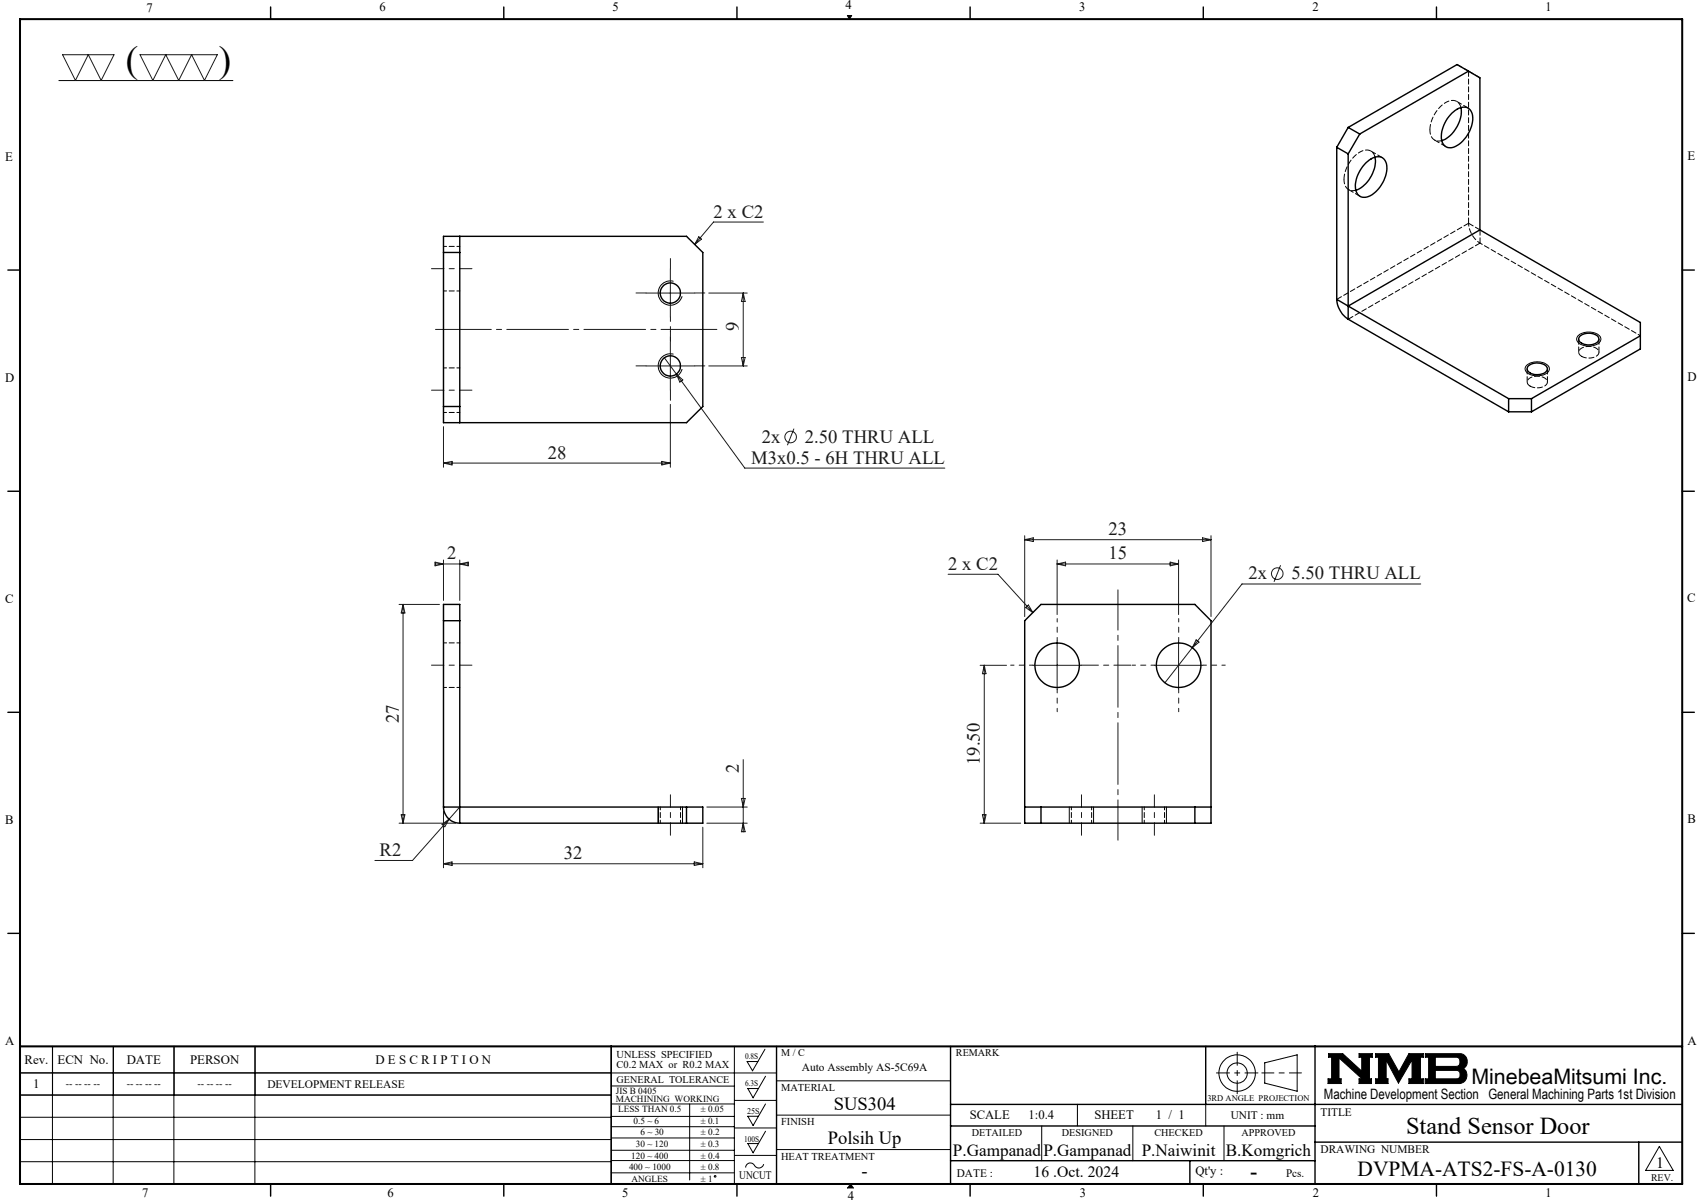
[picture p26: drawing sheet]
<svg xmlns="http://www.w3.org/2000/svg" width="420mm" height="297mm" viewBox="0 0 420 297" stroke-linecap="round" stroke-linejoin="round" font-family="sans-serif">
<defs><g id="words">
<g font-size="9.2">
<text x="31.1" y="17.7">(</text>
<text x="54" y="17.8">)</text>
</g>
<text font-size="6" x="347.2" y="280">Stand Sensor Door</text>
<g font-size="5.3">
<text x="363.3" y="267.7">MinebeaMitsumi Inc.</text>
<text x="335.2" y="290.4">DVPMA-ATS2-FS-A-0130</text>
</g>
<text font-size="4.9" x="308.8" y="290.9">-</text>
<g font-size="4.6" fill="#191924">
<text x="176.2" y="53.7">2 x C2</text>
<text x="182.4" y="81.8" transform="rotate(-90 182.4 81.8)">9</text>
<text x="135.2" y="113.2">28</text>
<text x="188.1" y="109.3">2x</text>
<text x="198.8" y="109.3">2.50 THRU ALL</text>
<text x="185.5" y="114.4">M3x0.5 - 6H THRU ALL</text>
<text x="273.7" y="132.1">23</text>
<text x="110.4" y="138.1">2</text>
<text x="234.1" y="140.7">2 x C2</text>
<text x="273.7" y="138.1">15</text>
<text x="308.3" y="143.1">2x</text>
<text x="318.9" y="143.1">5.50 THRU ALL</text>
<text x="98.4" y="178.5" transform="rotate(-90 98.4 178.5)">27</text>
<text x="182.4" y="191" transform="rotate(-90 182.4 191)">2</text>
<text x="241.9" y="188.9" transform="rotate(-90 241.9 188.9)">19.50</text>
<text x="93.7" y="211.3">R2</text>
<text x="139.2" y="212.1">32</text>
</g>
<g font-size="4.6">
<text x="205.9" y="274.1">SUS304</text>
<text x="204.4" y="282.4">Polsih Up</text>
<text x="212.8" y="290.6">-</text>
</g>
<g font-size="4.2">
<text x="235.3" y="285.5">P.Gampanad</text>
<text x="257.6" y="285.5">P.Gampanad</text>
<text x="281.9" y="285.5">P.Naiwinit</text>
<text x="302.7" y="285.5">B.Komgrich</text>
</g>
<g font-size="3.9">
<text x="255.2" y="290.6">16 .Oct. 2024</text>
<text x="408.9" y="288.2">1</text>
</g>
<text font-size="3.5" x="326.9" y="271.4">Machine Development Section General Machining Parts 1st Division</text>
<g font-size="3.2">
<text x="36.1" y="2.9">7</text>
<text x="93.7" y="2.8">6</text>
<text x="151.3" y="2.8">5</text>
<text x="208.8" y="2.2">4</text>
<text x="266.5" y="2.8">3</text>
<text x="324.1" y="2.8">2</text>
<text x="381.6" y="2.8">1</text>
<text x="1.3" y="39.8">E</text>
<text x="416.6" y="39.5">E</text>
<text x="1.3" y="94.3">D</text>
<text x="416.6" y="94.1">D</text>
<text x="1.3" y="148.9">C</text>
<text x="416.6" y="148.7">C</text>
<text x="1.3" y="203.6">B</text>
<text x="416.6" y="203.3">B</text>
<text x="416.6" y="258">A</text>
<text x="1.3" y="258.1">A</text>
<text x="6.1" y="262.7">Rev.</text>
<text x="14.2" y="262.7">ECN No.</text>
<text x="31.3" y="262.7">DATE</text>
<text x="46.9" y="262.7">PERSON</text>
<text x="92.7" y="262.7">D E S C R I P T I O N</text>
<text x="8.2" y="268.7">1</text>
<text x="239.4" y="276.2">SCALE</text>
<text x="254" y="276.2">1:0.4</text>
<text x="270.2" y="276.2">SHEET</text>
<text x="285.4" y="276.2">1 / 1</text>
<text x="295.2" y="290.1">Qt'y :</text>
<text x="35.1" y="295.5">7</text>
<text x="95.7" y="295.6">6</text>
<text x="153.6" y="295.6">5</text>
<text x="209.3" y="296.3">4</text>
<text x="266.6" y="295.6">3</text>
<text x="324.2" y="295.6">2</text>
<text x="381.6" y="295.6">1</text>
</g>
<g font-size="2.8">
<text x="66" y="268.6">DEVELOPMENT RELEASE</text>
<text x="198" y="264.5">Auto Assembly AS-5C69A</text>
<text x="326" y="275.4">TITLE</text>
<text x="303.9" y="276.2">UNIT : mm</text>
<text x="326" y="284.7">DRAWING NUMBER</text>
<text x="182.5" y="291.2">UNCUT</text>
<text x="236.3" y="290.7">DATE :</text>
<text x="317.6" y="290.6">Pcs.</text>
</g>
<g font-size="2.6">
<text x="152.2" y="261.3">UNLESS SPECIFIED</text>
<text x="152.2" y="263.7">C0.2 MAX or R0.2 MAX</text>
<text x="192.9" y="269.4">MATERIAL</text>
<text x="192.9" y="277.7">FINISH</text>
<text x="192.9" y="286.3">HEAT TREATMENT</text>
</g>
<g font-size="2.5">
<text x="192.9" y="260.7">M / C</text>
<text x="236" y="260.7">REMARK</text>
<text x="16.3" y="268.5">-- -- -- --</text>
<text x="31.3" y="268.5">-- -- -- --</text>
<text x="48.8" y="268.5">-- -- -- --</text>
<text x="152.3" y="267.3">GENERAL TOLERANCE</text>
<text x="239.9" y="280.5">DETAILED</text>
<text x="262.2" y="280.5">DESIGNED</text>
<text x="285.1" y="280.5">CHECKED</text>
<text x="306.6" y="280.5">APPROVED</text>
<text x="407.7" y="291.5">REV.</text>
</g>
<g font-size="2.3">
<text x="152.1" y="270">JIS B 0405</text>
<text x="152.1" y="272.1">MACHINING WORKING</text>
<text x="152.7" y="274.6">LESS THAN 0.5</text>
<text x="173" y="274.6">± 0.05</text>
<text x="156.4" y="277.4">0.5 ~ 6</text>
<text x="158.1" y="280.3">6 ~ 30</text>
<text x="173" y="277.4">± 0.1</text>
<text x="173" y="280.3">± 0.2</text>
<text x="155.9" y="286">120 ~ 400</text>
<text x="157" y="283.2">30 ~ 120</text>
<text x="173" y="283.2">± 0.3</text>
<text x="173" y="286">± 0.4</text>
<text x="155.3" y="288.9">400 ~ 1000</text>
<text x="155.9" y="291.7">ANGLES</text>
<text x="173" y="288.9">± 0.8</text>
<text x="173" y="291.7">± 1</text>
</g>
<g font-size="2.1">
<text x="184" y="261.5">0.8S</text>
<text x="184" y="268.1">6.3S</text>
<text x="184.5" y="275">25S</text>
<text x="298.1" y="271.8">3RD ANGLE PROJECTION</text>
<text x="183.7" y="281.9">100S</text>
</g>
</g></defs>
<g fill="none" stroke="#000" stroke-width=".25">
<path d="M14.5 19.9h43M209.2 3.8h1.1l-.6 .9zM166.3 69.5a2.99 2.99 0 0 0-3.7 2.1 2.99 2.99 0 0 0 2.2 3.6 2.99 2.99 0 0 0 3.6-2.1M166.3 87.5a3 3 0 0 0-3.7 2.1 3 3 0 0 0 2.1 3.6 3 3 0 0 0 3.7-2.1M377 90.2a4.2 4.2 0 0 1 5.4 .4 1.62 1.62 0 0 1-1.5 2 3.7 3.7 0 0 1-4.3-1.2v-.7zM389.7 82.8a4.1 4.1 0 0 1 5.5 .4 1.75 1.75 0 0 1-1.8 2.1 3.7 3.7 0 0 1-4-1.2v-.7zM162.5 199.2v4M168.5 199.2v4M264 199.2v4M270 199.2v4M282 199.2v4M288 199.2v4"/>
<path d="M13 258.3l-.1 34M27.9 258.3v34M28 258.3v12M42.9 258.3v34M43 258.3v12M62.9 258.3v34M63 258.3v12M181.3 258.3v34M188.9 259l-3.1 5.4-1.3-2.3h2.6M4.9 264.9h186.8M4.9 270.4h146M4.9 275.8h146"/>
<path d="M150.9 278.2h30.4M150.9 275.6h30.4M150.9 272.6h30.4M150.9 268.1h30.4M151 270.3h-146v-12h146l-.1 34M170.3 272.6v18.7M181.3 271.7h10.4M181.3 278.5h10.4M189 272.6l-3.1 5.3-1.3-2.3h2.7M189 279.3l-3.1 5.3-1.3-2.3h2.7M189 265.7l-3.1 5.3-1.3-2.3h2.7M191.7 266.8h43"/>
<path d="M191.7 275.3h43M257.2 278v8.6M266 272.7v5.3M279.7 278v8.6M297.7 272.7v5.3M302.2 278v8.6M312.3 262.4l8-2v9l-8-2zM328 260.1h3.5l4.7 4.3v-3.4h-.6v-.9h3.2v.9h-.7v5.3h.5v1.2h-3v-1.2h.7l-5.7-5.1v5.1h.6v1.2h-3.3v-1.2h.9v-5.3h-.8zM339.7 260.1h3.2l2.5 4.6 2.5-4.6h3.5v.9h-.7v5.3h.7v1.2h-3.5v-1.2h.8v-4.6l-3.4 5.7-3-5.7v4.6h.4v1.2h-3v-1.2h.7v-5.3h-.7zM351.9 260.1h8.4a1.97 1.97 0 0 1 1.9 1.5 1.97 1.97 0 0 1-.9 2.2 2.03 2.03 0 0 1 .8 2.2 2.03 2.03 0 0 1-1.8 1.5h-8.4v-1.2h.8v-5.3h-.8zM354.4 261h5.4l.6 .5 .1 1a.84 .84 0 0 1-.8 .8h-5.3zM354.4 264.3h5.4l.6 .4 .1 1a.79 .79 0 0 1-.8 .6h-5.3z"/>
<path d="M4.9 281.3h146M4.9 286.8h146M150.9 280.9h30.4M150.9 286.5h30.4M150.9 284h30.4M150.9 289.6h30.4M181.3 285.3h10.4M188.6 287.4a1.29 1.29 0 0 1-1.2 1 1.29 1.29 0 0 1-1.3-.9 1.14 1.14 0 0 0-1.3-.3 1.14 1.14 0 0 0-.7 1.1M191.7 283.8h43M210 292.3l.7 1M409.7 283l3.4 6h-6.8z"/>
<circle cx="305.5" cy="264.9" r="2.51"/>
<circle cx="305.5" cy="264.9" r="4.5"/>
<circle cx="176.6" cy="290.4" r=".2"/>
</g>
<path d="M311.6 264.9h9.7" fill="none" stroke="#000" stroke-width=".25" stroke-dasharray="15.2 1.3 1.3 1.3" stroke-dashoffset="12.3"/>
<path d="M305.5 259.8v10.2M300.4 264.9h10.2" fill="none" stroke="#000" stroke-width=".25" stroke-dasharray="15.2 1.3 1.3 1.3" stroke-dashoffset="12"/>
<g fill="none" stroke="#000" stroke-width=".35">
<path d="M66.8 1.7v3M124.4 1.7v3M182 1.7v3M239.5 1.7v3M297.1 1.7v3M354.7 1.7v3M362.6 17.6l-26.9 15.5M362.6 17.6l2.8 1.6v37.6M362.6 17.6l-2.8-1.7-26.9 15.6M330.1 36.4l2.8 1.6M330.1 36.4v37.5M332.9 38v40.8"/>
<path d="M332.9 31.5l2.8 1.6M332.9 31.5l-2.8 4.9M335.7 33.1l-2.8 4.9M339.5 38.8a7.9 7.9 0 0 1-4.7 8.2M358.5 27.9a3.7 3.7 0 0 1 4-1.2 4.1 4.1 0 0 1 .6 5 6.6 6.6 0 0 1-5.2 4.8 2.4 2.4 0 0 1-2-2.9 8.7 8.7 0 0 1 2.6-5.7zM360.7 26.6a8 8 0 0 1-4.7 8.1M109.5 58.3h60l4 4v38.1l-4 3.9h-60zM113.5 58.3v46M337.3 40.2a3.4 3.4 0 0 1 4.3-1.1 4.8 4.8 0 0 1 .1 5.5 6.5 6.5 0 0 1-5 4.1 2.4 2.4 0 0 1-2.1-2.9 8.8 8.8 0 0 1 2.7-5.6zM365.4 56.8l-32.5 18.8M365.4 56.8l39.6 22.8v6.5l-26.9 15.6M1.9 66.7h3"/>
<path d="M109.5 62.3h4M330.1 73.9a6.4 6.4 0 0 0 2.8 4.9M330.1 73.9l2.8 1.7M332.9 75.6l39.6 22.8M332.9 78.8l39.6 22.9M415.4 66.7h3M372.5 98.4h5.6M372.5 98.4v3.3M377.4 90.3a3.5 3.5 0 0 1 4.6 .4 1.38 1.38 0 0 1-1.5 1.7 2.56 2.56 0 0 1-3.5-1.4zM378.1 98.4v3.3M390.1 83a3.4 3.4 0 0 1 4.6 .3 1.39 1.39 0 0 1-1.5 1.8 2.88 2.88 0 0 1-3.4-1.2zM405 82.9l-26.9 15.5"/>
<path d="M109.5 100.4h4M372.5 101.7h5.6M1.9 121.3h3M415.4 121.3h3M109.5 153.2h4M257 149.2h38l4 4v50h-46v-50zM1.9 175.9h3M415.4 175.9h3M109.5 199.2a4 4 0 0 0 4 4M109.5 199.2v-50h4v54M109.5 199.2h64v4h-60M169.5 199.2v4"/>
<path d="M253 199.2h46M257 199.2v4M295 199.2v4M1.9 230.4h3M415.4 230.4h3M150.9 258.3v34M191.7 258.3v34M234.7 258.3v34M297.7 258.3v14.4M324.7 258.3v34M234.7 272.7h180.7M234.7 278h90"/>
<path d="M66.8 292.3v3M124.4 292.3v3M182 292.3v3M234.7 286.6h90M239.5 292.3v3M293.8 286.6v5.7M297.1 292.3v3M324.7 282h90.7M354.7 292.3v3M404.6 282v10.3"/>
<circle cx="165.5" cy="72.4" r="2.5"/>
<circle cx="165.5" cy="90.3" r="2.5"/>
<circle cx="261" cy="164.2" r="5.5"/>
<circle cx="291" cy="164.2" r="5.5"/>
</g>
<path d="M4.9 4.7h410.5v287.6h-410.5zM4.9 258.3h410.5" fill="none" stroke="#000" stroke-width=".5"/>
<path d="M210 292.3l-.7 1h1.4" fill="none" stroke="#00f" stroke-width=".25"/>
<g fill="#000">
<path d="M210 292.3l.7 1h-1.4z"/>
<path d="M209.2 3.8l.5 .9 .6-.9zM328 260.1v.9h.8v5.3h-.9v1.2h3.3v-1.2h-.6v-5.1l5.7 5.1h-.7v1.2h3v-1.2h-.5v-5.3h.7v-.9h-3.2v.9h.6v3.4l-4.7-4.3zM351.9 260.1v.9h.8v5.3h-.8v1.2h8.6l.7-.2 .6-.5 .4-.8v-.8l-.3-.8-.6-.6 .8-.8 .2-1.3-.5-.9-.5-.5-.6-.2zM354.4 264.3h5.4l.6 .4 .1 1-.6 .6h-5.5zM354.4 261l5.5 .1 .5 .5v1.1l-.3 .5-.3 .1h-5.4zM339.7 260.1v.9h.7v5.3h-.7v1.2h3v-1.2h-.4v-4.6l3 5.7 3.4-5.7v4.6h-.8v1.2h3.5v-1.2h-.7v-5.3h.7v-.9h-3.5l-2.5 4.6-2.5-4.6z" fill-rule="evenodd"/>
</g>
<g fill="none" stroke="#191924" stroke-width=".25">
<path d="M15.5 13.5h12.7l-3.2 6.4-3.2-6.4-3.2 6.4zM34.6 13.5h19.1l-3.2 6.4-3.2-6.4-3.2 6.4-3.2-6.4-3.2 6.4zM172.5 58.5l.7 .6-1.7 1.3zM188.5 54.8h-12.3l-4.7 5.6M159.5 72.4h12M165.5 66.4v11.9M175 72.4h9.5M183.5 72.4v17.9M183.5 72.4l.5 2h-.9zM159.5 90.3h12M164 88.3l3 4.1M165.5 84.3v12"/>
<path d="M165.5 99.8v15.6M167 92.4l16.9 23.2h49.4M167 92.4l1.6 1.4-.7 .5zM175 90.3h9.5M183.1 88.3h.9l-.5 2zM109.5 105.3v10.1M109.5 114.3h56M109.5 114.3l2.1-.4v.9zM163.4 113.9l2.1 .4-2.1 .5zM196 105.8l-1.6 4.1M107.4 139.2h8.2M107.4 138.8l2.1 .4-2.1 .5z"/>
<path d="M109.5 138.3v9.9M113.5 138.3v9.9M113.5 139.2l2.1-.4v.9zM253 132.3v19.9M253 133.2h46M253 133.2l2.1-.4v.9zM261 138.3v13.4M261 139.2h30M261 139.2l2.1-.4v.9zM288.9 138.8l2.1 .4-2.1 .5zM291 138.3v13.4M296.9 132.8l2.1 .4-2.1 .5z"/>
<path d="M299 132.3v19.9M316.2 139.6l-1.6 4M98.5 149.2h10M99.5 149.2v54M99.5 149.2l.5 2.1h-.9zM234.1 141.8h12.3l8.6 9.4M253.3 150l.6-.6 1.1 1.8zM261 158.3v11.9M291 158.3v11.9M295.3 158l.8 .5-1.7 1.4zM350.8 144.2h-44.1l-19.1 24.4M242 164.2h6.5"/>
<path d="M243 164.2v39M243 164.2l.5 2.1h-.9zM255 164.2h12M285 164.2h12M113.5 199.2l-2.6 3M174.5 199.2h10M183.1 197.1h.9l-.5 2.1zM183.5 187.5v17.8M98.5 203.2h14M99.1 201.2h.9l-.5 2zM109.1 203.5l1.8-1.3-1.1 1.9zM109.5 200.2v14"/>
<path d="M109.5 213.3l2.1-.5v.9zM109.5 213.3h64M110.9 202.2l-9.1 10.2h-9.2M171.4 212.8l2.1 .5-2.1 .4zM173.5 204.2v10M174.5 203.2h10M183.5 203.2l.5 2.1h-.9zM242 203.2h10M242.6 201.2h.9l-.5 2z"/>
<circle cx="195.2" cy="107.9" r="1.43"/>
<circle cx="315.4" cy="141.6" r="1.43"/>
</g>
<path d="M159.5 72.3h-2.5M165.5 66.3v-2.5M171.5 72.3h2.5M159.5 90.3h-2.5M165.5 84.3v-2.5M165.5 96.3v2.5M171.5 90.3h2.5" fill="none" stroke="#191924" stroke-width=".25" stroke-dasharray="15.2 1.3 1.3 1.3"/>
<path d="M165.5 78.3v5.9" fill="none" stroke="#191924" stroke-width=".25" stroke-dasharray="15.2 1.3 1.3 1.3" stroke-dashoffset="14.2"/>
<path d="M261 158.2v-5.5M291 158.2v-5.5M255 164.2h-5.5M261 170.2v5.5M285 164.2h-5.5M291 170.2v5.5M297 164.2h5.5" fill="none" stroke="#191924" stroke-width=".25" stroke-dasharray="15.2 1.3 1.3 1.3" stroke-dashoffset="14.4"/>
<path d="M267 164.2h12.2" fill="none" stroke="#191924" stroke-width=".25" stroke-dasharray="15.2 1.3 1.3 1.3" stroke-dashoffset="11.1"/>
<path d="M116.5 66.3h-10M116.5 96.3h-10M116.5 164.2h-10M165.5 206.2v-10M267 206.2v-10M285 206.2v-10" fill="none" stroke="#191924" stroke-width=".25" stroke-dasharray="15.2 1.3 1.3 1.3" stroke-dashoffset="12.1"/>
<path d="M276 145.6v61.8" fill="none" stroke="#191924" stroke-width=".25" stroke-dasharray="15.2 1.3 1.3 1.3" stroke-dashoffset="5.3"/>
<path d="M107.5 81.3h69.5" fill="none" stroke="#191924" stroke-width=".25" stroke-dasharray="15.2 1.3 1.3 1.3" stroke-dashoffset="1.5"/>
<path d="M109.5 71.8h4M113.5 60.8h-4M113.5 90.8h-4M109.5 101.8h4M113.5 158.7h-4M109.5 169.7h4M163 199.2v4M264.5 199.2v4M282.5 199.2v4M168 203.2v-4M269.5 203.2v-4M287.5 203.2v-4" fill="none" stroke="#000" stroke-width=".25" stroke-dasharray="1.3 .6" stroke-dashoffset=".5"/>
<path d="M377.8 95.3a3.3 3.3 0 0 0 4.2-.7 1.77 1.77 0 0 0-2.1-1.7 2.43 2.43 0 0 0-2.8 1.3l.2 .7 .5 .4M390.5 88a3.3 3.3 0 0 0 4.3-.7 1.77 1.77 0 0 0-2.2-1.8 2.43 2.43 0 0 0-2.8 1.4l.3 .7 .4 .4" fill="none" stroke="#000" stroke-width=".25" stroke-dasharray="1.3 .6" stroke-dashoffset=".1"/>
<path d="M353.1 32.1a8.1 8.1 0 0 1 5-7.2 2.08 2.08 0 0 1 2.6 1.6M331.8 44.3a8.1 8.1 0 0 1 5.1-7.2 2.08 2.08 0 0 1 2.6 1.7" fill="none" stroke="#000" stroke-width=".25" stroke-dasharray="1.3 .6" stroke-dashoffset="-.1"/>
<path d="M356 34.7a2.26 2.26 0 0 1-2.9-2.6M334.8 47a2.26 2.26 0 0 1-3-2.7" fill="none" stroke="#000" stroke-width=".25" stroke-dasharray="1.3 .6" stroke-dashoffset=".2"/>
<path d="M365.4 60l39.6 22.9M365.4 60a6.3 6.3 0 0 1-2.8-4.9" fill="none" stroke="#000" stroke-width=".25" stroke-dasharray="1.3 .6" stroke-dashoffset=".6"/>
<g fill="none" stroke="#000" stroke-width=".25" stroke-dasharray="1.3 .6">
<path d="M359.8 15.9l2.8 1.7M362.6 17.6l2.8 1.6M362.6 17.6v37.5M341.3 38.9l-2.8-1.6M354.2 34.6l2.8 1.6M362.5 26.7l-2.8-1.7M333 46.8l2.8 1.6M362.6 55.1l-32.5 18.8M365.4 56.8l-2.8-1.7M365.4 56.8v3.2M332.9 78.8l32.5-18.8M377.1 91v3.3"/>
<path d="M382.1 94.3v-3.3M389.8 83.7v3.3M394.8 87v-3.3"/>
</g>
<use href="#words"/>
</svg>
